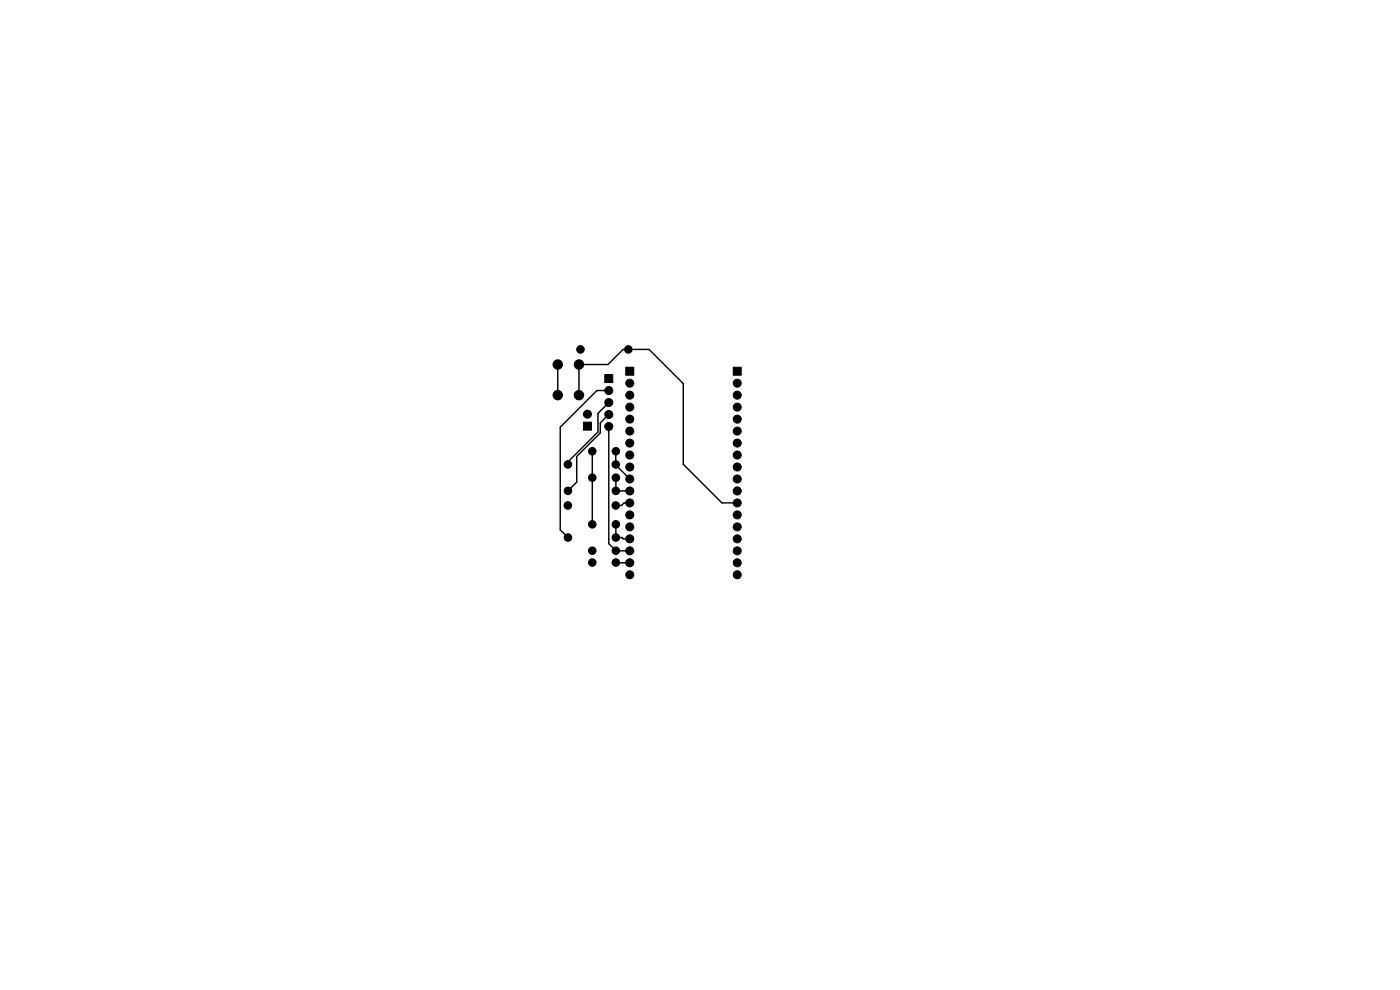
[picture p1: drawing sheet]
<svg xmlns="http://www.w3.org/2000/svg" width="297mm" height="210mm" viewBox="0 0 297 210" stroke-linecap="round" stroke-linejoin="round" font-family="sans-serif">
<g fill="#000" stroke="#000" stroke-width=".21">
<path d="M132.8 77.9h1.7v1.7h-1.7zM155.6 77.9h1.6v1.7h-1.6zM123.8 89.5h1.7v1.8h-1.7zM128.3 79.5h1.7v1.7h-1.7z"/>
<circle cx="118.3" cy="77.3" r="1"/>
<circle cx="122.8" cy="77.3" r="1"/>
<circle cx="123.1" cy="74.1" r=".8"/>
<circle cx="133.3" cy="74.1" r=".8"/>
<circle cx="118.3" cy="83.8" r="1"/>
<circle cx="120.5" cy="98.5" r=".8"/>
<circle cx="122.8" cy="83.8" r="1"/>
<circle cx="124.6" cy="87.9" r=".85"/>
<circle cx="125.6" cy="95.7" r=".8"/>
<circle cx="129.1" cy="82.8" r=".85"/>
<circle cx="129.1" cy="87.9" r=".85"/>
<circle cx="129.1" cy="90.5" r=".85"/>
<circle cx="129.1" cy="85.4" r=".85"/>
<circle cx="130.6" cy="98.5" r=".8"/>
<circle cx="130.6" cy="95.7" r=".8"/>
<circle cx="133.6" cy="91.4" r=".85"/>
<circle cx="133.6" cy="94" r=".85"/>
<circle cx="133.6" cy="96.5" r=".85"/>
<circle cx="133.6" cy="99.1" r=".85"/>
<circle cx="133.6" cy="86.4" r=".85"/>
<circle cx="133.6" cy="83.8" r=".85"/>
<circle cx="133.6" cy="88.9" r=".85"/>
<circle cx="133.6" cy="81.3" r=".85"/>
<circle cx="156.4" cy="91.4" r=".85"/>
<circle cx="156.4" cy="83.8" r=".85"/>
<circle cx="156.4" cy="81.3" r=".85"/>
<circle cx="156.4" cy="94" r=".85"/>
<circle cx="156.4" cy="99.1" r=".85"/>
<circle cx="156.4" cy="96.5" r=".85"/>
<circle cx="156.4" cy="86.4" r=".85"/>
<circle cx="156.4" cy="88.9" r=".85"/>
<circle cx="120.5" cy="107.2" r=".8"/>
<circle cx="120.5" cy="114" r=".8"/>
<circle cx="120.5" cy="104.1" r=".8"/>
<circle cx="125.6" cy="119.3" r=".8"/>
<circle cx="125.6" cy="101.3" r=".8"/>
<circle cx="125.6" cy="111.2" r=".8"/>
<circle cx="125.6" cy="116.8" r=".8"/>
<circle cx="130.6" cy="107.2" r=".8"/>
<circle cx="130.6" cy="119.3" r=".8"/>
<circle cx="130.6" cy="101.3" r=".8"/>
<circle cx="130.6" cy="114" r=".8"/>
<circle cx="130.6" cy="111.2" r=".8"/>
<circle cx="130.6" cy="116.8" r=".8"/>
<circle cx="130.6" cy="104.1" r=".8"/>
<circle cx="133.6" cy="104.1" r=".85"/>
<circle cx="133.6" cy="119.4" r=".85"/>
<circle cx="133.6" cy="101.6" r=".85"/>
<circle cx="133.6" cy="106.7" r=".85"/>
<circle cx="133.6" cy="114.3" r=".85"/>
<circle cx="133.6" cy="116.8" r=".85"/>
<circle cx="133.6" cy="109.2" r=".85"/>
<circle cx="133.6" cy="111.8" r=".85"/>
<circle cx="156.4" cy="119.4" r=".85"/>
<circle cx="156.4" cy="104.1" r=".85"/>
<circle cx="156.4" cy="111.8" r=".85"/>
<circle cx="156.4" cy="116.8" r=".85"/>
<circle cx="156.4" cy="109.2" r=".85"/>
<circle cx="156.4" cy="114.3" r=".85"/>
<circle cx="156.4" cy="106.7" r=".85"/>
<circle cx="156.4" cy="101.6" r=".85"/>
<circle cx="133.6" cy="121.9" r=".85"/>
<circle cx="156.4" cy="121.9" r=".85"/>
</g>
<g fill="none" stroke="#000" stroke-width=".3">
<path d="M118.3 77.3v6.5M122.8 83.8v-6.5h6.2l3.2-3.2h5.5l7.2 7.3v17.1l8.3 8.2h3.2M125.6 95.7v15.5M129.2 90.5v24.8l1.5 1.5h2.9M129.2 82.8h-2.6l-7.8 7.8v21.8l1.7 1.6M129.2 85.4l-2.4 2.3v3.9l-6.3 6.4v.5M129.2 87.9l-1.8 1.8v2.1l-5 5v5.5l-1.9 1.8M130.6 95.7v2.9l3 3M130.6 95.7h.1M130.6 111.2v2.8h1.3l.3 .3h1.4M130.6 101.3l.1 2.8h2.9M130.6 119.3l3 .1"/>
<path d="M133.6 106.7h-1.2l-.6 .5h-1.2"/>
</g>
</svg>
